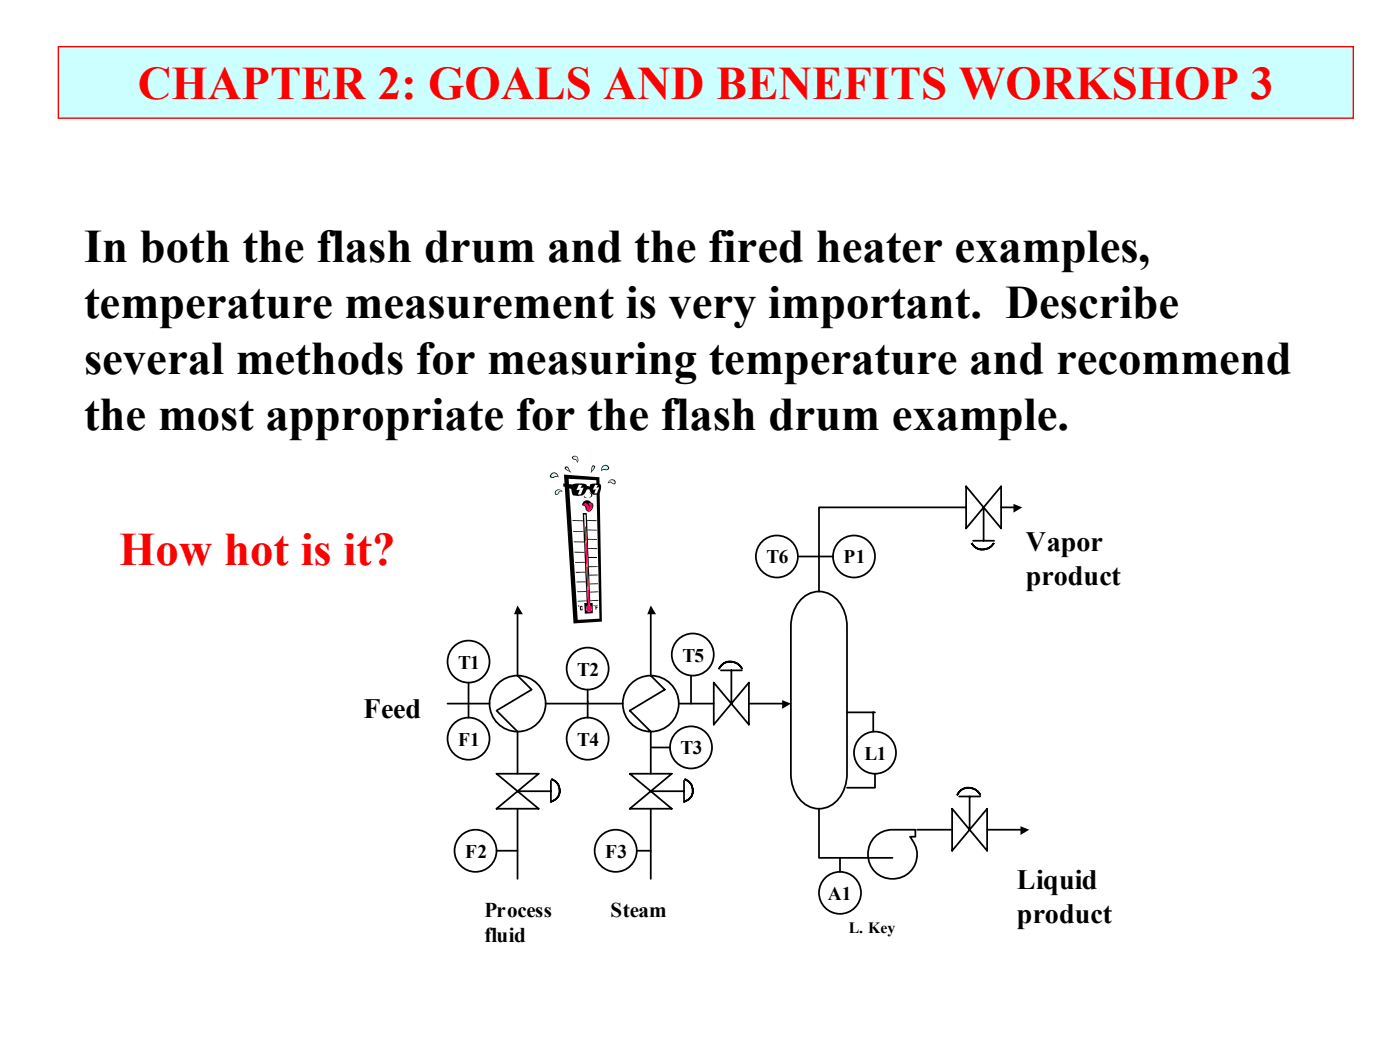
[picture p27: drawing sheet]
<svg xmlns="http://www.w3.org/2000/svg" width="254mm" height="190mm" viewBox="0 0 254 190" stroke-linecap="round" stroke-linejoin="round" font-family="sans-serif">
<defs><g id="words">
<g font-size="8.5" fill="#f00">
<text x="25" y="18">CHAPTER 2: GOALS AND BENEFITS WORKSHOP 3</text>
<text x="21.6" y="102.6">How hot is it?</text>
</g>
<g font-size="8.5">
<text x="15.3" y="47.5">In both the flash drum and the fired heater examples,</text>
<text x="15.3" y="57.7">temperature measurement is very important. Describe</text>
<text x="15.3" y="67.8">several methods for measuring temperature and recommend</text>
<text x="15.3" y="78">the most appropriate for the flash drum example.</text>
</g>
<g font-size="5.1">
<text x="186.1" y="100">Vapor</text>
<text x="186.1" y="106.1">product</text>
<text x="65.9" y="130.2">Feed</text>
<text x="184.5" y="161.4">Liquid</text>
<text x="184.5" y="167.4">product</text>
</g>
<g font-size="3.8">
<text x="87.9" y="166.5">Process</text>
<text x="110.8" y="166.5">Steam</text>
<text x="87.9" y="170.9">fluid</text>
</g>
<g font-size="3.5">
<text x="139.1" y="102.2">T6</text>
<text x="153" y="102.2">P1</text>
<text x="83.1" y="121.3">T1</text>
<text x="104.7" y="122.6">T2</text>
<text x="123.8" y="120">T5</text>
<text x="83.1" y="135.3">F1</text>
<text x="104.7" y="135.3">T4</text>
<text x="123.5" y="136.9">T3</text>
<text x="156.9" y="137.8">L1</text>
<text x="84.4" y="155.6">F2</text>
<text x="109.8" y="155.6">F3</text>
<text x="150.2" y="163.3">A1</text>
</g>
<text font-size="2.9" x="154" y="169.3">L. Key</text>
</g></defs>
<g fill="none" stroke="#000" stroke-width=".32">
<path d="M145.6 108.5a4.5 4.5 0 0 1 7.1 1.4 7.5 7.5 0 0 1 1 3.8v26.7a6.2 6.2 0 0 1-4.3 6.2 4.9 4.9 0 0 1-5.4-3.3l-.4-1.9-.1-1v-26.7a6.9 6.9 0 0 1 2.1-5.2zM118.1 122.6l2.5 2.5-6.3 3.8 3.8 3.8M129.5 123.8v7.7l6.4-7.7v7.7zM130.8 121.6h3.8M132.7 121.6v6.1M158.5 152.1a4.4 4.4 0 0 1 3.4-1.6h4.2v1.3h-1a4.5 4.5 0 0 1 1 4.9 4.5 4.5 0 0 1-4.2 2.7 4.5 4.5 0 0 1-4.1-2.5 4.5 4.5 0 0 1 .7-4.8z"/>
<circle cx="93.9" cy="127.7" r="5.1"/>
<circle cx="118.1" cy="127.7" r="5.1"/>
</g>
<path d="M131 120.6a2.36 2.36 0 0 1 3.6 .7 2.32 2.32 0 0 0-4.1 0z" fill-rule="evenodd" fill="#00cc9a" stroke="#000" stroke-width=".32"/>
<path d="M81.2 127.7h7.6M93.9 122.6l2.6 2.5-6.4 3.8 3.8 3.8M99 127.7h14M123.1 127.7h6.4M135.9 127.7h6.6M90.1 140.4h7.6l-7.6 6.3h7.6zM93.9 143.6h6M99.9 141.6v3.9" fill="none" stroke="#000" stroke-width=".32"/>
<path d="M141.9 127l1.6 .7-1.6 .9z" fill="#000"/>
<path d="M99.9 141.3a2.13 2.13 0 0 1 1.6 2.1 2.13 2.13 0 0 1-1.6 2.1 2.13 2.13 0 0 0 1.6-2.1 2.13 2.13 0 0 0-1.6-2.1z" fill-rule="evenodd" fill="#00cc9a" stroke="#000" stroke-width=".32"/>
<path d="M93.9 132.7v7.7M114.3 140.4h7.6l-7.6 6.3h7.6zM118.1 143.6h6M124.1 141.6v3.9" fill="none" stroke="#000" stroke-width=".32"/>
<path d="M124.1 141.3a2.13 2.13 0 0 1 1.6 2.1 2.13 2.13 0 0 1-1.6 2.1 2.13 2.13 0 0 0 1.6-2.1 2.13 2.13 0 0 0-1.6-2.1z" fill-rule="evenodd" fill="#00cc9a" stroke="#000" stroke-width=".32"/>
<path d="M93.9 110.8v11.8M118.1 110.8v11.8M118.1 132.7v7.7M148.6 146.7v8.9h13.3M172.7 146.7v7.6l6.4-7.6v7.6zM174 144.5h3.8M175.9 144.5v6" fill="none" stroke="#000" stroke-width=".32"/>
<path d="M93.9 109.9l1 1.5h-1.6zM118.1 109.9l.9 1.5h-1.6z" fill="#000"/>
<path d="M174.2 143.5a2.36 2.36 0 0 1 3.6 .7 2.32 2.32 0 0 0-4.1 0z" fill-rule="evenodd" fill="#00cc9a" stroke="#000" stroke-width=".32"/>
<path d="M175.3 92.1h-26.7v15.2M175.3 88.2v7.7l6.3-7.7v7.7zM176.6 98.1h3.8M178.5 92.1v6M166.4 150.5h6.3M179.1 150.5h6.7" fill="none" stroke="#000" stroke-width=".32"/>
<path d="M185.1 149.9l1.6 .6-1.6 1z" fill="#000"/>
<path d="M176.2 98.4a2.31 2.31 0 0 0 2.1 1.3 2.31 2.31 0 0 0 2.1-1.3 2.32 2.32 0 0 1-4.2 0z" fill-rule="evenodd" fill="#00cc9a" stroke="#000" stroke-width=".32"/>
<g fill="none" stroke="#000" stroke-width=".32">
<path d="M181.6 92.1h2.9M144.8 101h6.3M85 123.8v6.4M106.6 125.1v5.1M118.1 135.6h3.5M125.4 122.6v5.1M153.7 129.2h5.1M158.4 129.2v3.5M90.1 154.3h3.8M93.9 146.7v12.7M115.5 154.3h2.6M118.1 146.7v12.7"/>
<path d="M152.4 155.6v2.6M158.8 140.4v2.5h-5.1"/>
<circle cx="125.7" cy="118.8" r="3.8"/>
<circle cx="140.9" cy="101" r="3.8"/>
<circle cx="154.9" cy="101" r="3.8"/>
<circle cx="85" cy="134" r="3.8"/>
<circle cx="85" cy="120" r="3.8"/>
<circle cx="106.6" cy="134" r="3.8"/>
<circle cx="106.6" cy="121.3" r="3.8"/>
<circle cx="125.4" cy="135.6" r="3.8"/>
<circle cx="158.7" cy="136.6" r="3.8"/>
<circle cx="86.3" cy="154.4" r="3.8"/>
<circle cx="111.7" cy="154.4" r="3.8"/>
<circle cx="152.4" cy="162" r="3.8"/>
</g>
<path d="M183.9 91.4l1.6 .7-1.6 .9z" fill="#000"/>
<path d="M10.6 8.5h234.9v12.9h-234.9z" fill-rule="evenodd" fill="#cff" stroke="#f00" stroke-width=".25"/>
<path d="M102.3 86.1l6.5 .5 .4 26.2-5.1 .3z" fill-rule="evenodd" fill="#000"/>
<path d="M103.2 86.9l5 .2 .6 25.1-4 .3z" fill-rule="evenodd" fill="#fff"/>
<g fill="#000">
<path d="M103.8 94.4h2v.2l-1.9-.1z" fill-rule="evenodd"/>
<path d="M104 96.3l1.9 .1v.1h-1.9z" fill-rule="evenodd"/>
<path d="M104.1 98.2l1.8 .1 .1 .1h-1.9z" fill-rule="evenodd"/>
<path d="M106.5 94.4h1.7v.2l-1.7-.1z" fill-rule="evenodd"/>
<path d="M106.6 96.1h1.7v.1h-1.7z" fill-rule="evenodd"/>
<path d="M106.7 97.8h1.6v.1h-1.6z" fill-rule="evenodd"/>
<path d="M106.7 99.4l1.7 .1v.1h-1.7z" fill-rule="evenodd"/>
<path d="M104.9 109.8v.2l.1-.2 .1 .1v.1l-.2 .1z" fill-rule="evenodd"/>
<path d="M105.2 110l.3-.1 .2 .2-.2 .1-.1-.1v.5l.3-.2a.25 .25 0 0 1-.2 .3 .25 .25 0 0 1-.3-.2z" fill-rule="evenodd"/>
<path d="M104.2 100.1h1.8v.2h-1.8z" fill-rule="evenodd"/>
<path d="M104.3 102l1.8-.1v.2h-1.7z" fill-rule="evenodd"/>
<path d="M104.5 103.8l1.7-.1v.2h-1.7z" fill-rule="evenodd"/>
<path d="M104.6 105.5h1.7v.1l-1.7 .1z" fill-rule="evenodd"/>
<path d="M104.7 107.3h1.7v.1h-1.7z" fill-rule="evenodd"/>
<path d="M104.8 109l1.6-.1v.2l-1.6 .1z" fill-rule="evenodd"/>
<path d="M106.8 102.7h1.6v.2h-1.6z" fill-rule="evenodd"/>
<path d="M106.9 104.3l1.6-.1v.2h-1.6z" fill-rule="evenodd"/>
<path d="M107 105.9l1.5-.1v.2h-1.5z" fill-rule="evenodd"/>
<path d="M107 107.4l1.5-.1v.1l-1.5 .1z" fill-rule="evenodd"/>
<path d="M107.1 108.9l1.5-.1v.2l-1.5 .1z" fill-rule="evenodd"/>
<path d="M105.7 93.1h.7l.7 16.3h.4v1.9h-1.4l-.1-1.9h.4z" fill-rule="evenodd"/>
<path d="M107.7 109.8l.2 .1-.2 .1z" fill-rule="evenodd"/>
<path d="M108 109.9l.4-.1v.2h-.2v.2l.2-.1v.2h-.2v.3h-.2z" fill-rule="evenodd"/>
</g>
<path d="M106.8 101.1h1.6v.1h-1.6z" fill="#000"/>
<path d="M106 93.4l.3 .1 .6 16.4a.57 .57 0 0 1 .4 .8 .57 .57 0 0 1-1 0 .57 .57 0 0 1 .4-.8z" fill-rule="evenodd" fill="#fff"/>
<path d="M106.1 95.5h.2l.6 14.4a.57 .57 0 0 1 .4 .8 .57 .57 0 0 1-1 0 .57 .57 0 0 1 .4-.8z" fill-rule="evenodd" fill="#ff0065"/>
<g fill="#000">
<path d="M105.9 91a.88 .88 0 0 1 1.4 .2l.3 .2a1.05 1.05 0 0 1-.9 1.4l-.4-.4a.66 .66 0 0 0-.7-.7v-.3z" fill-rule="evenodd"/>
<path d="M106 89.9l.1 .2 .4 .3-.5-.1z" fill-rule="evenodd"/>
<path d="M106.9 89.3l.3 .2a.41 .41 0 0 1 .2 .6l-.6 .3 .3-.3 .2-.2-.1-.3z" fill-rule="evenodd"/>
</g>
<path d="M105.9 91.5a.66 .66 0 0 1 .7 0 .66 .66 0 0 1 .3 .7 .62 .62 0 0 0-.1-.8 .46 .46 0 0 1 .6 0 .46 .46 0 0 1 0 .7l-.1 .2a.54 .54 0 0 1-.7 .3l-.2-.2a.68 .68 0 0 0-.6-.8z" fill-rule="evenodd" fill="#ff0065"/>
<path d="M102.2 87.7l1.6 .2 .5-.1 1.2-.1a.83 .83 0 0 1 1 .5l.5 .1 .1-.4 .3-.1h1.5a1.21 1.21 0 0 1-.7 1.9 .96 .96 0 0 1-1.3-.9l-.5 .1a1.35 1.35 0 0 1-1.6 1.1l-.3-.1a.6 .6 0 0 1-.7-.3l-.2-.9-1.4-.5z" fill-rule="evenodd" fill="#000"/>
<g fill="#fff">
<path d="M105 87.9l.6 .1-.3 .5h.6l-.5 1.2h-.3h-.2l.3-.8h-.6z" fill-rule="evenodd"/>
<path d="M108 88h.5l-.3 .5 .5-.1-.4 1.1h-.5l.3-.7-.6 .1z" fill-rule="evenodd"/>
</g>
<g fill="#000">
<path d="M99.9 86a.8 .8 0 0 1 1-.2 .8 .8 0 0 1 .4 .8 .8 .8 0 0 0-1 .1h-.4l-.1-.2z" fill-rule="evenodd"/>
<path d="M100.8 89a.82 .82 0 0 1 1.3 .2 .65 .65 0 0 0-.9 .5l-.4 .1a.54 .54 0 0 1 0-.8z" fill-rule="evenodd"/>
<path d="M102.6 84.7a.42 .42 0 0 1 .4 0 .42 .42 0 0 1 .2 .4l.5 .7-1.2-.7-.1-.3z" fill-rule="evenodd"/>
<path d="M103.9 82.8a.73 .73 0 0 1 .9 .2 .73 .73 0 0 1-.1 1l-.2-.6a.48 .48 0 0 1-.5-.1 .48 .48 0 0 1-.1-.5z" fill-rule="evenodd"/>
<path d="M107.5 84.4l.4 .2v.2l-.7 1.1 .1-1.1z" fill-rule="evenodd"/>
<path d="M109.3 84.5a.67 .67 0 0 1 .8-.1 .67 .67 0 0 1 .4 .6 .96 .96 0 0 1-1 .2l-.4 .3a.91 .91 0 0 1 .2-1z" fill-rule="evenodd"/>
<path d="M110.5 87.2a.59 .59 0 0 1 .9-.2 .59 .59 0 0 1 .1 .9l-.3-.1-.4-.3-.5 .2z" fill-rule="evenodd"/>
</g>
<g fill="#ccf2f2">
<path d="M100.1 86.1a.67 .67 0 0 1 .7-.2 .67 .67 0 0 1 .4 .6l-.4-.1-.7 .2-.1-.3z" fill-rule="evenodd"/>
<path d="M109.5 84.6l.3-.1a.54 .54 0 0 1 .5 .4l-.2 .3-.7-.1-.3 .2z" fill-rule="evenodd"/>
<path d="M110.5 87.3a.54 .54 0 0 1 .7-.2 .54 .54 0 0 1 .3 .6h-.3a.52 .52 0 0 0-.8-.2z" fill-rule="evenodd"/>
<path d="M102.7 84.8h.2l.5 .8-.7-.5z" fill-rule="evenodd"/>
<path d="M100.9 89l.5-.1 .5 .2-.5 .1a.38 .38 0 0 1-.5 .4l-.1-.3z" fill-rule="evenodd"/>
<path d="M104 82.9a.57 .57 0 0 1 .7 .1 .57 .57 0 0 1 0 .8l-.2-.5-.5-.2z" fill-rule="evenodd"/>
<path d="M107.5 84.6h.2a.96 .96 0 0 1-.4 1z" fill-rule="evenodd"/>
</g>
<use href="#words"/>
</svg>
